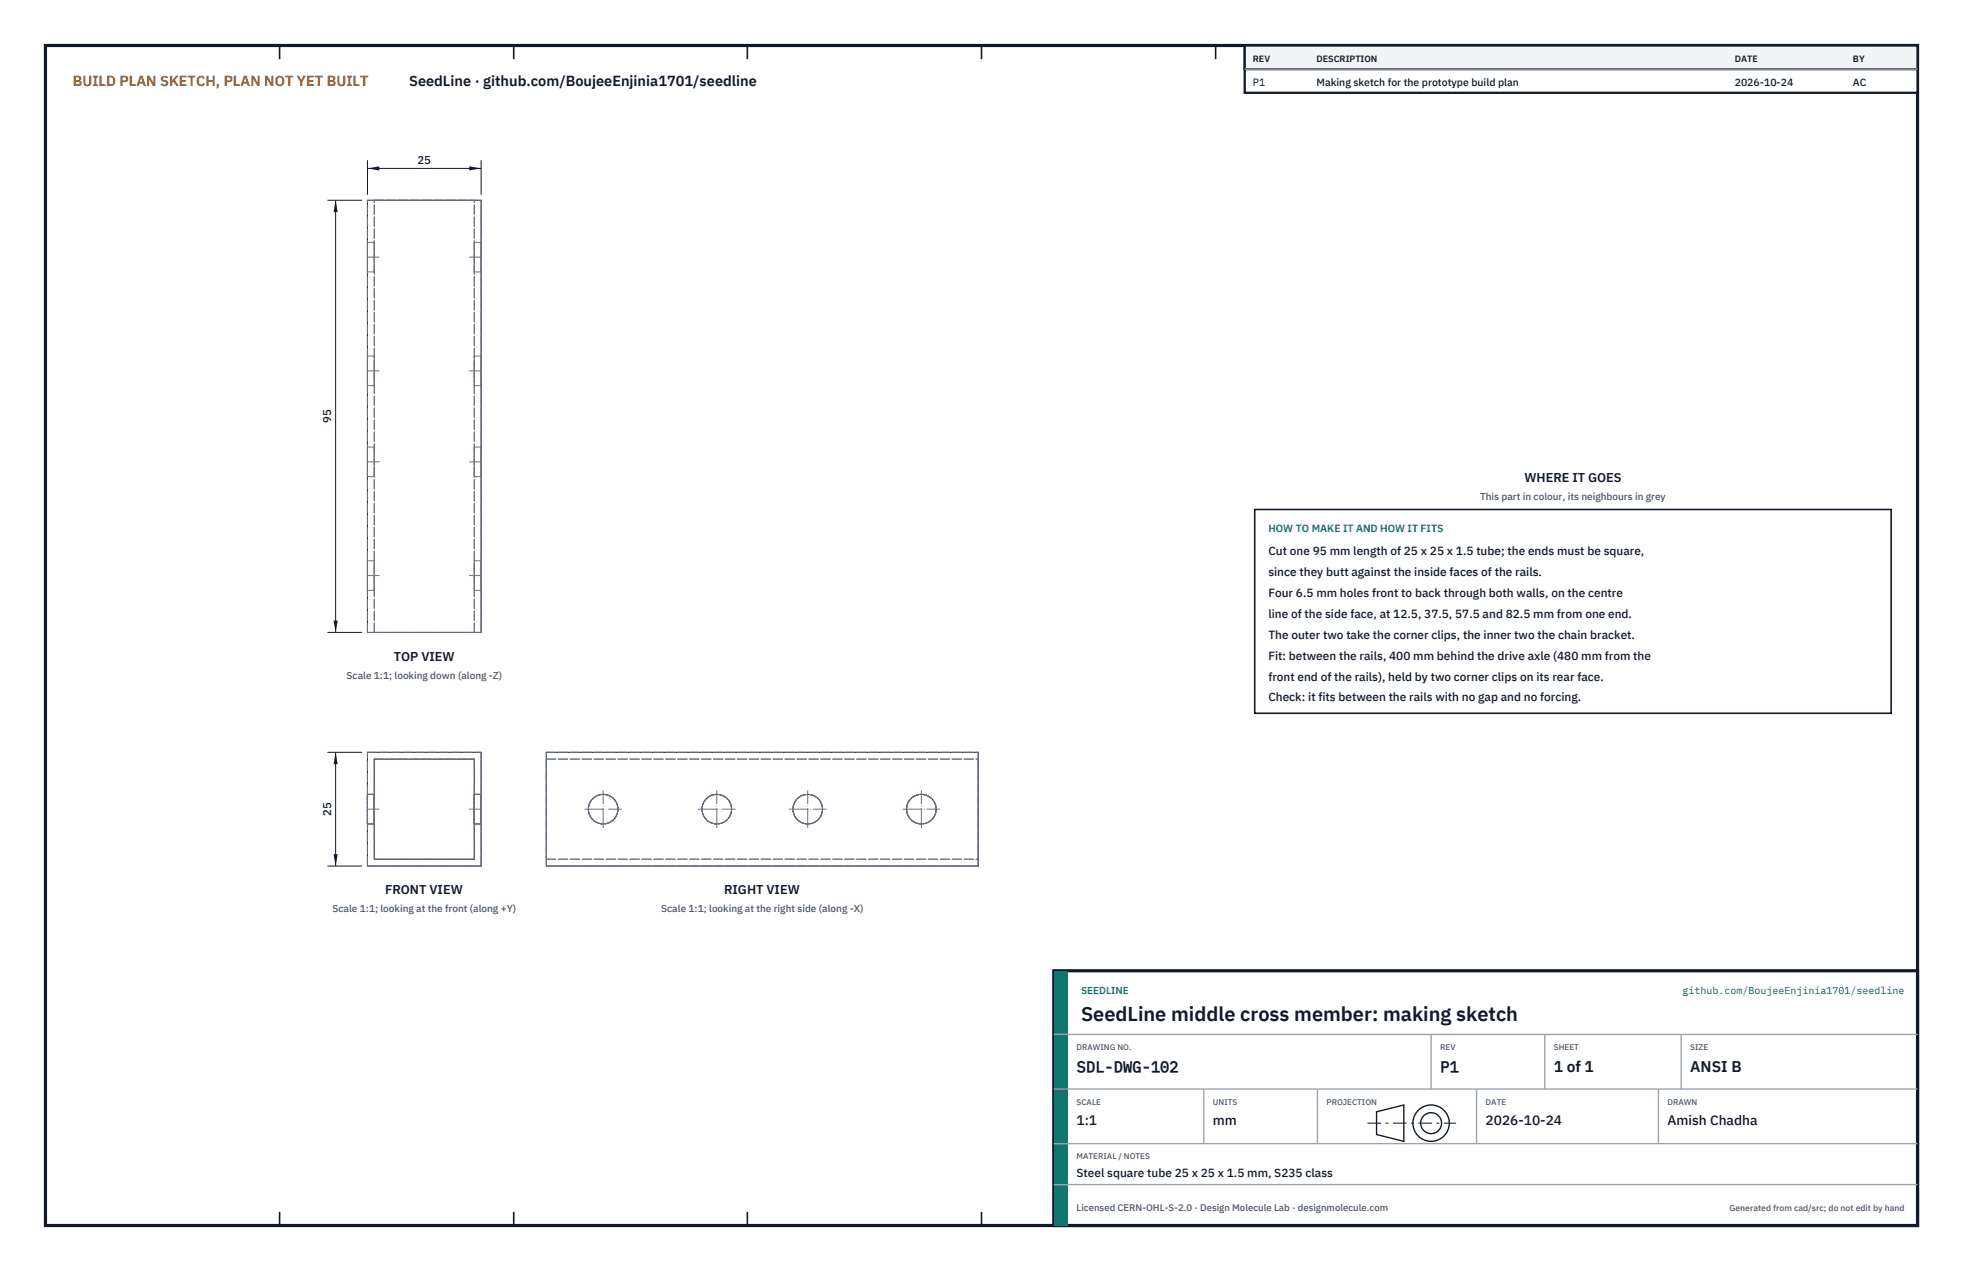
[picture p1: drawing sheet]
<svg xmlns="http://www.w3.org/2000/svg" width="432mm" height="279mm" viewBox="0 0 432 279" stroke-linecap="round" stroke-linejoin="round" font-family="sans-serif">
<defs><g id="words">
<text font-size="4.4" fill="#111827" x="237.8" y="224.4">SeedLine middle cross member: making sketch</text>
<g font-size="3.4" fill="#111827">
<text x="236.8" y="235.6">SDL-DWG-102</text>
<text x="316.8" y="235.6">P1</text>
<text x="341.8" y="235.6">1 of 1</text>
<text x="371.8" y="235.6">ANSI B</text>
</g>
<text font-size="3.2" fill="#b45309" x="16" y="19">BUILD PLAN SKETCH, PLAN NOT YET BUILT</text>
<text font-size="3.2" fill="#111827" x="90" y="19">SeedLine · github.com/BoujeeEnjinia1701/seedline</text>
<g font-size="3" fill="#111827">
<text x="236.8" y="247.2">1:1</text>
<text x="266.8" y="247.2">mm</text>
<text x="326.8" y="247.2">2026-10-24</text>
<text x="366.8" y="247.2">Amish Chadha</text>
</g>
<g font-size="2.8" fill="#111827">
<text x="335.3" y="106">WHERE IT GOES</text>
<text x="86.6" y="145.2">TOP VIEW</text>
<text x="84.7" y="196.5">FRONT VIEW</text>
<text x="159.3" y="196.5">RIGHT VIEW</text>
</g>
<g font-size="2.6" fill="#111827">
<text x="279" y="122">Cut one 95 mm length of 25 x 25 x 1.5 tube; the ends must be square,</text>
<text x="279" y="126.6">since they butt against the inside faces of the rails.</text>
<text x="279" y="131.2">Four 6.5 mm holes front to back through both walls, on the centre</text>
<text x="279" y="135.8">line of the side face, at 12.5, 37.5, 57.5 and 82.5 mm from one end.</text>
<text x="279" y="140.4">The outer two take the corner clips, the inner two the chain bracket.</text>
<text x="279" y="145">Fit: between the rails, 400 mm behind the drive axle (480 mm from the</text>
<text x="279" y="149.6">front end of the rails), held by two corner clips on its rear face.</text>
<text x="279" y="154.2">Check: it fits between the rails with no gap and no forcing.</text>
<text x="236.8" y="258.8">Steel square tube 25 x 25 x 1.5 mm, S235 class</text>
</g>
<g font-size="2.5" fill="#111827">
<text x="91.8" y="36">25</text>
<text x="72.8" y="93" transform="rotate(-90 72.8 93)">95</text>
<text x="72.8" y="179.4" transform="rotate(-90 72.8 179.4)">25</text>
</g>
<g font-size="2.3" fill="#111827">
<text x="275.6" y="18.8">P1</text>
<text x="289.6" y="18.8">Making sketch for the prototype build plan</text>
<text x="381.6" y="18.8">2026-10-24</text>
<text x="407.6" y="18.8">AC</text>
</g>
<text font-size="2.3" fill="#0f766e" x="279" y="117">HOW TO MAKE IT AND HOW IT FITS</text>
<g font-size="2.2" fill="#4b5563">
<text x="325.6" y="110">This part in colour, its neighbours in grey</text>
<text x="76.2" y="149.2">Scale 1:1; looking down (along -Z)</text>
<text x="73.2" y="200.6">Scale 1:1; looking at the front (along +Y)</text>
<text x="145.5" y="200.6">Scale 1:1; looking at the right side (along -X)</text>
</g>
<g font-size="2.2" fill="#0f766e">
<text x="237.8" y="218.4">SEEDLINE</text>
<text x="370.1" y="218.4">github.com/BoujeeEnjinia1701/seedline</text>
</g>
<text font-size="2.1" fill="#4b5563" x="236.8" y="266.2">Licensed CERN-OHL-S-2.0 · Design Molecule Lab · designmolecule.com</text>
<g font-size="2" fill="#111827">
<text x="275.6" y="13.6">REV</text>
<text x="289.6" y="13.6">DESCRIPTION</text>
<text x="381.6" y="13.6">DATE</text>
<text x="407.6" y="13.6">BY</text>
</g>
<text font-size="1.9" fill="#4b5563" x="380.4" y="266.2">Generated from cad/src; do not edit by hand</text>
<g font-size="1.8" fill="#4b5563">
<text x="236.8" y="230.8">DRAWING NO.</text>
<text x="316.8" y="230.8">REV</text>
<text x="341.8" y="230.8">SHEET</text>
<text x="371.8" y="230.8">SIZE</text>
<text x="236.8" y="242.8">SCALE</text>
<text x="266.8" y="242.8">UNITS</text>
<text x="291.8" y="242.8">PROJECTION</text>
<text x="326.8" y="242.8">DATE</text>
<text x="366.8" y="242.8">DRAWN</text>
<text x="236.8" y="254.8">MATERIAL / NOTES</text>
</g>
</g></defs>
<path d="M10 10h411.8v259.4h-411.8z" fill="none" stroke="#111827" stroke-width=".7" stroke-linecap="butt"/>
<g fill="none" stroke="#111827" stroke-width=".35">
<path d="M61.5 10v3M113 10v3M164.4 10v3M215.9 10v3M267.4 10v3M318.9 10v3M370.3 10v3M61.5 266.4v3M113 266.4v3M164.4 266.4v3M215.9 266.4v3M267.4 266.4v3"/>
<path d="M318.9 266.4v3M370.3 266.4v3"/>
</g>
<g fill="none" stroke="#111727" stroke-width=".22">
<path d="M80.8 44h25v95h-25zM80.8 165.4h25v25h-25zM82.3 166.9h22v22h-22zM120.2 165.4h95v25h-95z"/>
<circle cx="132.7" cy="177.9" r="3.3"/>
<circle cx="157.7" cy="177.9" r="3.3"/>
<circle cx="177.7" cy="177.9" r="3.3"/>
<circle cx="202.7" cy="177.9" r="3.3"/>
</g>
<g fill="none" stroke="#6a7180" stroke-width=".22" stroke-dasharray="2.1 .5">
<path d="M80.8 56.5v-3.2M80.8 53.3v6.5M80.8 59.8v-3.3M80.8 44h25M80.8 59.8h1.5M80.8 53.3h1.5M82.3 44h22M82.3 56.5v-3.2M82.3 53.3v6.5M82.3 59.8v-3.3M104.3 56.5v-3.2M104.3 53.3v6.5"/>
<path d="M104.3 59.8v-3.3M104.3 59.8h1.5M104.3 53.3h1.5M105.8 56.5v-3.2M105.8 53.3v6.5M105.8 59.8v-3.3M80.8 78.3v6.5M80.8 78.3h1.5M82.3 78.3v6.5M104.3 78.3v6.5M104.3 78.3h1.5M105.8 78.3v6.5"/>
<path d="M80.8 81.5v-3.2M80.8 84.8v-3.3M80.8 98.3v6.5M80.8 84.8h1.5M80.8 98.3h1.5M82.3 81.5v-3.2M82.3 84.8v-3.3M82.3 98.3v6.5M104.3 81.5v-3.2M104.3 84.8v-3.3M104.3 98.3v6.5M104.3 84.8h1.5"/>
<path d="M104.3 98.3h1.5M105.8 81.5v-3.2M105.8 84.8v-3.3M105.8 98.3v6.5M80.8 101.5v-3.2M80.8 104.8v-3.3M80.8 104.8h1.5M82.3 101.5v-3.2M82.3 104.8v-3.3M104.3 101.5v-3.2M104.3 104.8v-3.3M104.3 104.8h1.5"/>
<path d="M105.8 101.5v-3.2M105.8 104.8v-3.3M80.8 139v-95M80.8 126.5v-3.2M80.8 123.3v6.5M80.8 129.8v-3.3M80.8 139h25M80.8 129.8h1.5M80.8 123.3h1.5M82.3 139h22M82.3 126.5v-3.2M82.3 123.3v6.5"/>
<path d="M82.3 129.8v-3.3M82.3 139v-95M104.3 139v-95M104.3 126.5v-3.2M104.3 123.3v6.5M104.3 129.8v-3.3M104.3 129.8h1.5M104.3 123.3h1.5M105.8 139v-95M105.8 126.5v-3.2M105.8 123.3v6.5M105.8 129.8v-3.3"/>
<path d="M80.8 174.6v6.5M80.8 165.4h25M80.8 174.6h1.5M82.3 166.9h22M82.3 166.9v22M82.3 174.6v6.5M104.3 166.9v22M104.3 174.6v6.5M104.3 174.6h1.5M105.8 174.6v6.5M120.2 165.4h95M120.2 166.9v22"/>
<path d="M120.2 166.9h95M215.2 166.9v22M80.8 190.4v-25M80.8 181.1v-6.5M80.8 190.4h25M80.8 181.1h1.5M82.3 188.9h22M82.3 181.1v-6.5M104.3 181.1v-6.5M104.3 181.1h1.5M105.8 190.4v-25M105.8 181.1v-6.5"/>
<path d="M120.2 190.4v-25M120.2 190.4h95M120.2 188.9h95M215.2 190.4v-25"/>
<circle cx="132.7" cy="177.9" r="3.3"/>
<circle cx="157.7" cy="177.9" r="3.3"/>
<circle cx="177.7" cy="177.9" r="3.3"/>
<circle cx="202.7" cy="177.9" r="3.3"/>
</g>
<g fill="none" stroke="#6a7180" stroke-width=".22" stroke-dasharray="4.2 .5 0 .5">
<path d="M80.8 56.5h2.6M103.3 56.5h2.5M80.8 81.5h2.6M103.3 81.5h2.5M80.8 101.5h2.6M103.3 101.5h2.5M80.8 126.5h2.6M103.3 126.5h2.5M80.8 177.9h2.6M103.3 177.9h2.5M128.6 177.9h8.1M153.6 177.9h8.1"/>
<path d="M173.6 177.9h8.1M198.6 177.9h8.1M132.7 181.9v-8.1M157.7 181.9v-8.1M177.7 181.9v-8.1M202.7 181.9v-8.1"/>
</g>
<path d="M80.8 35.2v7.6M80.8 37h25M105.8 35.2v7.6" fill="none" stroke="#111827" stroke-width=".22"/>
<path d="M80.8 37l2.6-.4v.9zM103.2 36.6v.9l2.6-.5z" fill="#111827"/>
<path d="M72 44h7.6M73.8 44v95M72 139h7.6" fill="none" stroke="#111827" stroke-width=".22"/>
<path d="M73.8 44l-.4 2.6h.9zM73.4 136.4h.9l-.5 2.6z" fill="#111827"/>
<path d="M72 165.4h7.6M73.8 165.4v25M72 190.4h7.6" fill="none" stroke="#111827" stroke-width=".22"/>
<path d="M73.8 165.4l-.4 2.6h.9zM73.4 187.8h.9l-.5 2.6z" fill="#111827"/>
<path d="M276 112h140v44.8h-140z" fill="#fff" stroke="#111827" stroke-width=".35"/>
<path d="M273.8 10h148v10.4h-148z" fill="#fff" stroke="#111827" stroke-width=".5"/>
<path d="M273.8 10h148v5.2h-148z" fill="#f3f4f6" stroke="#111827" stroke-width=".5"/>
<path d="M273.8 15.2h148" fill="none" stroke="#9ca3af" stroke-width=".3"/>
<path d="M231.8 213.4h190v56h-190z" fill="#fff" stroke="#111827" stroke-width=".7" stroke-linecap="butt"/>
<path d="M231.8 213.4h3v56h-3z" fill="#0f766e"/>
<path d="M231.8 227.4h190M231.8 239.4h190M264.8 239.4v12M289.8 239.4v12M314.8 227.4v12M324.8 239.4v12M339.8 227.4v12M364.8 239.4v12M369.8 227.4v12M231.8 251.4h190M231.8 260.4h190" fill="none" stroke="#9ca3af" stroke-width=".3"/>
<g fill="none" stroke="#111827" stroke-width=".3">
<path d="M302.8 244.4l6-1.5v8l-6-1.5z"/>
<circle cx="314.8" cy="246.9" r="4"/>
<circle cx="314.8" cy="246.9" r="2.3"/>
</g>
<path d="M300.8 246.9h19.5" fill="none" stroke="#111827" stroke-width=".22" stroke-dasharray="3 1 .6 1" stroke-linecap="butt"/>
<use href="#words"/>
</svg>
